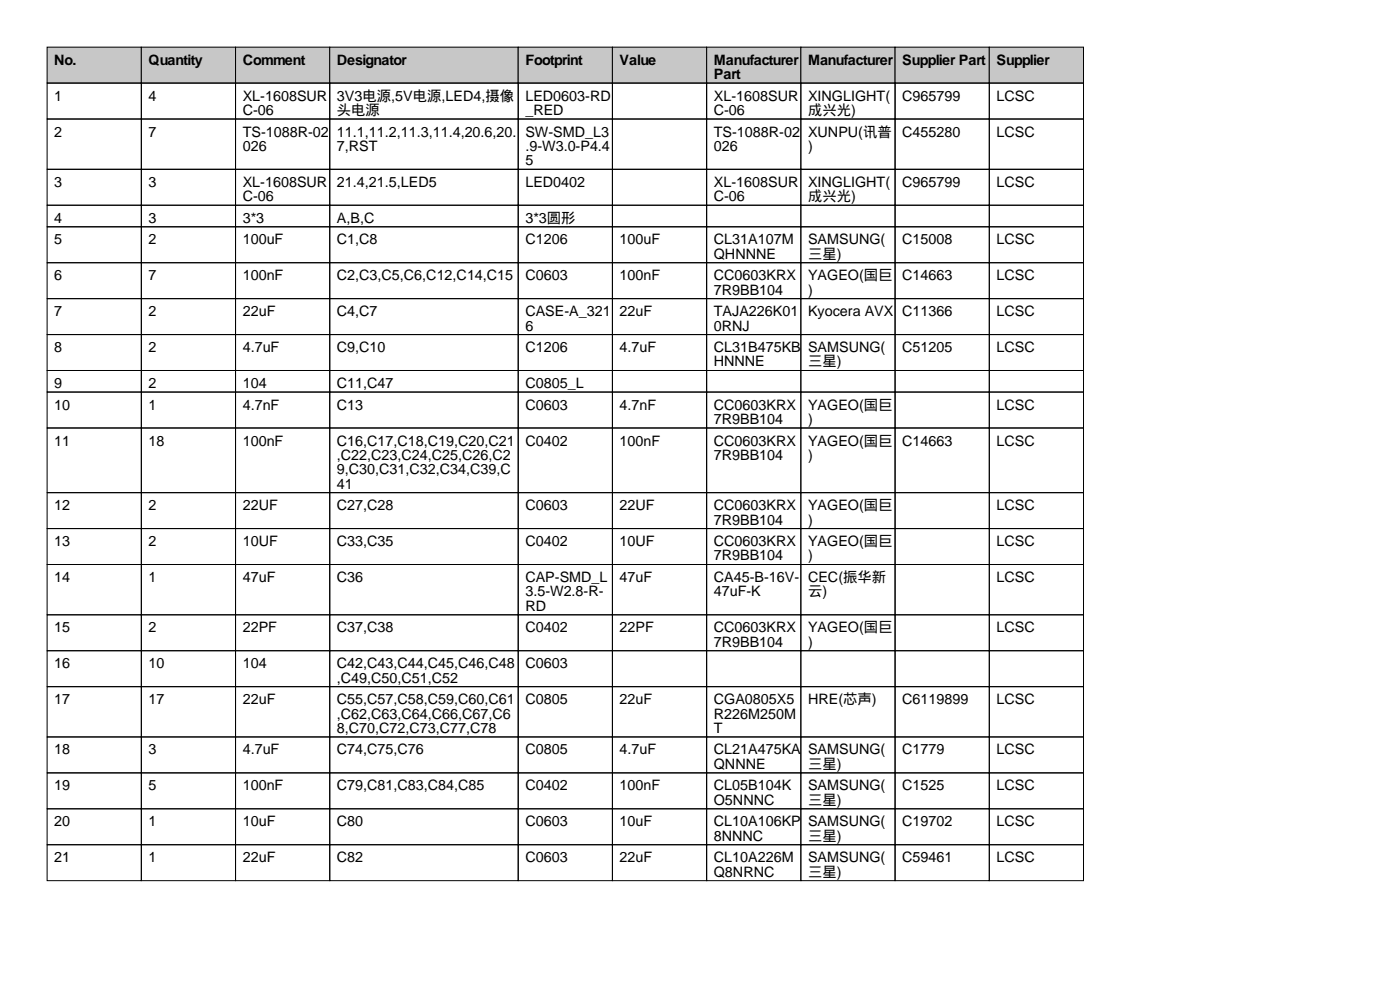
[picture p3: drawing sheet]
<svg xmlns="http://www.w3.org/2000/svg" width="297mm" height="210mm" viewBox="0 0 297 210" stroke-linecap="round" stroke-linejoin="round" font-family="sans-serif">
<defs><g id="words">
<g font-size="3">
<text x="11.5" y="13.7">No.</text>
<text x="31.5" y="13.7">Quantity</text>
<text x="51.5" y="13.7">Comment</text>
<text x="71.5" y="13.7">Designator</text>
<text x="111.5" y="13.7">Footprint</text>
<text x="131.5" y="13.7">Value</text>
<text x="151.5" y="13.7">Manufacturer</text>
<text x="151.5" y="16.8">Part</text>
<text x="171.5" y="13.7">Manufacturer</text>
<text x="191.5" y="13.7">Supplier Part</text>
<text x="211.5" y="13.7">Supplier</text>
<text x="11.5" y="21.3">1</text>
<text x="31.5" y="21.3">4</text>
<text x="51.5" y="21.3">XL-1608SUR</text>
<text x="71.5" y="21.3">3V3电源,5V电源,LED4,摄像</text>
<text x="111.5" y="21.3">LED0603-RD</text>
<text x="151.5" y="21.3">XL-1608SUR</text>
<text x="171.5" y="21.3">XINGLIGHT(</text>
<text x="191.5" y="21.3">C965799</text>
<text x="211.5" y="21.3">LCSC</text>
<text x="11.5" y="29">2</text>
<text x="31.5" y="29">7</text>
<text x="51.5" y="24.4">C-06</text>
<text x="51.5" y="29">TS-1088R-02</text>
<text x="71.5" y="24.4">头电源</text>
<text x="71.5" y="29">11.1,11.2,11.3,11.4,20.6,20.</text>
<text x="111.5" y="24.4">_RED</text>
<text x="111.5" y="29">SW-SMD_L3</text>
<text x="151.5" y="24.4">C-06</text>
<text x="151.5" y="29">TS-1088R-02</text>
<text x="171.5" y="24.4">成兴光)</text>
<text x="171.5" y="29">XUNPU(讯普</text>
<text x="191.5" y="29">C455280</text>
<text x="211.5" y="29">LCSC</text>
<text x="51.5" y="32">026</text>
<text x="71.5" y="32">7,RST</text>
<text x="111.5" y="32">.9-W3.0-P4.4</text>
<text x="111.5" y="35.1">5</text>
<text x="151.5" y="32">026</text>
<text x="171.5" y="32">)</text>
<text x="11.5" y="39.6">3</text>
<text x="31.5" y="39.6">3</text>
<text x="51.5" y="39.6">XL-1608SUR</text>
<text x="71.5" y="39.6">21.4,21.5,LED5</text>
<text x="111.5" y="39.6">LED0402</text>
<text x="151.5" y="39.6">XL-1608SUR</text>
<text x="171.5" y="39.6">XINGLIGHT(</text>
<text x="191.5" y="39.6">C965799</text>
<text x="211.5" y="39.6">LCSC</text>
<text x="11.5" y="47.2">4</text>
<text x="31.5" y="47.2">3</text>
<text x="51.5" y="42.7">C-06</text>
<text x="51.5" y="47.2">3*3</text>
<text x="71.5" y="47.2">A,B,C</text>
<text x="111.5" y="47.2">3*3圆形</text>
<text x="151.5" y="42.7">C-06</text>
<text x="171.5" y="42.7">成兴光)</text>
<text x="11.5" y="51.8">5</text>
<text x="31.5" y="51.8">2</text>
<text x="51.5" y="51.8">100uF</text>
<text x="71.5" y="51.8">C1,C8</text>
<text x="111.5" y="51.8">C1206</text>
<text x="131.5" y="51.8">100uF</text>
<text x="151.5" y="51.8">CL31A107M</text>
<text x="171.5" y="51.8">SAMSUNG(</text>
<text x="191.5" y="51.8">C15008</text>
<text x="211.5" y="51.8">LCSC</text>
<text x="11.5" y="59.4">6</text>
<text x="31.5" y="59.4">7</text>
<text x="51.5" y="59.4">100nF</text>
<text x="71.5" y="59.4">C2,C3,C5,C6,C12,C14,C15</text>
<text x="111.5" y="59.4">C0603</text>
<text x="131.5" y="59.4">100nF</text>
<text x="151.5" y="54.9">QHNNNE</text>
<text x="151.5" y="59.4">CC0603KRX</text>
<text x="171.5" y="54.9">三星)</text>
<text x="171.5" y="59.4">YAGEO(国巨</text>
<text x="191.5" y="59.4">C14663</text>
<text x="211.5" y="59.4">LCSC</text>
<text x="151.5" y="62.5">7R9BB104</text>
<text x="171.5" y="62.5">)</text>
<text x="11.5" y="67.1">7</text>
<text x="31.5" y="67.1">2</text>
<text x="51.5" y="67.1">22uF</text>
<text x="71.5" y="67.1">C4,C7</text>
<text x="111.5" y="67.1">CASE-A_321</text>
<text x="111.5" y="70.1">6</text>
<text x="131.5" y="67.1">22uF</text>
<text x="151.5" y="67.1">TAJA226K01</text>
<text x="151.5" y="70.1">0RNJ</text>
<text x="171.5" y="67.1">Kyocera AVX</text>
<text x="191.5" y="67.1">C11366</text>
<text x="211.5" y="67.1">LCSC</text>
<text x="11.5" y="74.7">8</text>
<text x="31.5" y="74.7">2</text>
<text x="51.5" y="74.7">4.7uF</text>
<text x="71.5" y="74.7">C9,C10</text>
<text x="111.5" y="74.7">C1206</text>
<text x="131.5" y="74.7">4.7uF</text>
<text x="151.5" y="74.7">CL31B475KB</text>
<text x="151.5" y="77.7">HNNNE</text>
<text x="171.5" y="74.7">SAMSUNG(</text>
<text x="171.5" y="77.7">三星)</text>
<text x="191.5" y="74.7">C51205</text>
<text x="211.5" y="74.7">LCSC</text>
<text x="11.5" y="82.3">9</text>
<text x="31.5" y="82.3">2</text>
<text x="51.5" y="82.3">104</text>
<text x="71.5" y="82.3">C11,C47</text>
<text x="111.5" y="82.3">C0805_L</text>
<text x="11.5" y="86.9">10</text>
<text x="31.5" y="86.9">1</text>
<text x="51.5" y="86.9">4.7nF</text>
<text x="71.5" y="86.9">C13</text>
<text x="111.5" y="86.9">C0603</text>
<text x="131.5" y="86.9">4.7nF</text>
<text x="151.5" y="86.9">CC0603KRX</text>
<text x="151.5" y="89.9">7R9BB104</text>
<text x="171.5" y="86.9">YAGEO(国巨</text>
<text x="171.5" y="89.9">)</text>
<text x="211.5" y="86.9">LCSC</text>
<text x="11.5" y="94.5">11</text>
<text x="31.5" y="94.5">18</text>
<text x="51.5" y="94.5">100nF</text>
<text x="71.5" y="94.5">C16,C17,C18,C19,C20,C21</text>
<text x="111.5" y="94.5">C0402</text>
<text x="131.5" y="94.5">100nF</text>
<text x="151.5" y="94.5">CC0603KRX</text>
<text x="171.5" y="94.5">YAGEO(国巨</text>
<text x="191.5" y="94.5">C14663</text>
<text x="211.5" y="94.5">LCSC</text>
<text x="71.5" y="97.5">,C22,C23,C24,C25,C26,C2</text>
<text x="71.5" y="100.6">9,C30,C31,C32,C34,C39,C</text>
<text x="151.5" y="97.5">7R9BB104</text>
<text x="171.5" y="97.5">)</text>
<text x="71.5" y="103.6">41</text>
<text x="11.5" y="108.2">12</text>
<text x="31.5" y="108.2">2</text>
<text x="51.5" y="108.2">22UF</text>
<text x="71.5" y="108.2">C27,C28</text>
<text x="111.5" y="108.2">C0603</text>
<text x="131.5" y="108.2">22UF</text>
<text x="151.5" y="108.2">CC0603KRX</text>
<text x="151.5" y="111.3">7R9BB104</text>
<text x="171.5" y="108.2">YAGEO(国巨</text>
<text x="171.5" y="111.3">)</text>
<text x="211.5" y="108.2">LCSC</text>
<text x="11.5" y="115.8">13</text>
<text x="31.5" y="115.8">2</text>
<text x="51.5" y="115.8">10UF</text>
<text x="71.5" y="115.8">C33,C35</text>
<text x="111.5" y="115.8">C0402</text>
<text x="131.5" y="115.8">10UF</text>
<text x="151.5" y="115.8">CC0603KRX</text>
<text x="151.5" y="118.9">7R9BB104</text>
<text x="171.5" y="115.8">YAGEO(国巨</text>
<text x="171.5" y="118.9">)</text>
<text x="211.5" y="115.8">LCSC</text>
<text x="11.5" y="123.4">14</text>
<text x="31.5" y="123.4">1</text>
<text x="51.5" y="123.4">47uF</text>
<text x="71.5" y="123.4">C36</text>
<text x="111.5" y="123.4">CAP-SMD_L</text>
<text x="131.5" y="123.4">47uF</text>
<text x="151.5" y="123.4">CA45-B-16V-</text>
<text x="171.5" y="123.4">CEC(振华新</text>
<text x="211.5" y="123.4">LCSC</text>
<text x="111.5" y="126.5">3.5-W2.8-R-</text>
<text x="111.5" y="129.5">RD</text>
<text x="151.5" y="126.5">47uF-K</text>
<text x="171.5" y="126.5">云)</text>
<text x="11.5" y="134.1">15</text>
<text x="31.5" y="134.1">2</text>
<text x="51.5" y="134.1">22PF</text>
<text x="71.5" y="134.1">C37,C38</text>
<text x="111.5" y="134.1">C0402</text>
<text x="131.5" y="134.1">22PF</text>
<text x="151.5" y="134.1">CC0603KRX</text>
<text x="151.5" y="137.2">7R9BB104</text>
<text x="171.5" y="134.1">YAGEO(国巨</text>
<text x="171.5" y="137.2">)</text>
<text x="211.5" y="134.1">LCSC</text>
<text x="11.5" y="141.7">16</text>
<text x="31.5" y="141.7">10</text>
<text x="51.5" y="141.7">104</text>
<text x="71.5" y="141.7">C42,C43,C44,C45,C46,C48</text>
<text x="111.5" y="141.7">C0603</text>
<text x="11.5" y="149.4">17</text>
<text x="31.5" y="149.4">17</text>
<text x="51.5" y="149.4">22uF</text>
<text x="71.5" y="144.8">,C49,C50,C51,C52</text>
<text x="71.5" y="149.4">C55,C57,C58,C59,C60,C61</text>
<text x="111.5" y="149.4">C0805</text>
<text x="131.5" y="149.4">22uF</text>
<text x="151.5" y="149.4">CGA0805X5</text>
<text x="171.5" y="149.4">HRE(芯声)</text>
<text x="191.5" y="149.4">C6119899</text>
<text x="211.5" y="149.4">LCSC</text>
<text x="71.5" y="152.4">,C62,C63,C64,C66,C67,C6</text>
<text x="71.5" y="155.5">8,C70,C72,C73,C77,C78</text>
<text x="151.5" y="152.4">R226M250M</text>
<text x="151.5" y="155.5">T</text>
<text x="11.5" y="160">18</text>
<text x="31.5" y="160">3</text>
<text x="51.5" y="160">4.7uF</text>
<text x="71.5" y="160">C74,C75,C76</text>
<text x="111.5" y="160">C0805</text>
<text x="131.5" y="160">4.7uF</text>
<text x="151.5" y="160">CL21A475KA</text>
<text x="171.5" y="160">SAMSUNG(</text>
<text x="191.5" y="160">C1779</text>
<text x="211.5" y="160">LCSC</text>
<text x="11.5" y="167.6">19</text>
<text x="31.5" y="167.6">5</text>
<text x="51.5" y="167.6">100nF</text>
<text x="71.5" y="167.6">C79,C81,C83,C84,C85</text>
<text x="111.5" y="167.6">C0402</text>
<text x="131.5" y="167.6">100nF</text>
<text x="151.5" y="163.1">QNNNE</text>
<text x="151.5" y="167.6">CL05B104K</text>
<text x="171.5" y="163.1">三星)</text>
<text x="171.5" y="167.6">SAMSUNG(</text>
<text x="191.5" y="167.6">C1525</text>
<text x="211.5" y="167.6">LCSC</text>
<text x="151.5" y="170.7">O5NNNC</text>
<text x="171.5" y="170.7">三星)</text>
<text x="11.5" y="175.3">20</text>
<text x="31.5" y="175.3">1</text>
<text x="51.5" y="175.3">10uF</text>
<text x="71.5" y="175.3">C80</text>
<text x="111.5" y="175.3">C0603</text>
<text x="131.5" y="175.3">10uF</text>
<text x="151.5" y="175.3">CL10A106KP</text>
<text x="151.5" y="178.3">8NNNC</text>
<text x="171.5" y="175.3">SAMSUNG(</text>
<text x="171.5" y="178.3">三星)</text>
<text x="191.5" y="175.3">C19702</text>
<text x="211.5" y="175.3">LCSC</text>
<text x="11.5" y="182.9">21</text>
<text x="31.5" y="182.9">1</text>
<text x="51.5" y="182.9">22uF</text>
<text x="71.5" y="182.9">C82</text>
<text x="111.5" y="182.9">C0603</text>
<text x="131.5" y="182.9">22uF</text>
<text x="151.5" y="182.9">CL10A226M</text>
<text x="151.5" y="185.9">Q8NRNC</text>
<text x="171.5" y="182.9">SAMSUNG(</text>
<text x="171.5" y="185.9">三星)</text>
<text x="191.5" y="182.9">C59461</text>
<text x="211.5" y="182.9">LCSC</text>
</g>
</g></defs>
<g fill="#c7c7c7" stroke="#000" stroke-width=".21">
<path d="M10 10h20v7.6h-20z"/>
<path d="M30 10h20v7.6h-20z"/>
<path d="M50 10h20v7.6h-20z"/>
<path d="M70 10h40v7.6h-40z"/>
<path d="M110 10h20v7.6h-20z"/>
<path d="M130 10h20v7.6h-20z"/>
<path d="M150 10h20v7.6h-20z"/>
<path d="M170 10h20v7.6h-20z"/>
<path d="M190 10h20v7.6h-20z"/>
<path d="M210 10h20v7.6h-20z"/>
</g>
<g fill="none" stroke="#000" stroke-width=".21">
<path d="M10 17.6h20v7.6h-20zM30 17.6h20v7.6h-20zM50 17.6h20v7.6h-20zM70 17.6h40v7.6h-40zM110 17.6h20v7.6h-20zM130 17.6h20v7.6h-20zM150 17.6h20v7.6h-20zM170 17.6h20v7.6h-20zM190 17.6h20v7.6h-20zM210 17.6h20v7.6h-20zM10 25.2h20v10.7h-20zM10 35.9h20v7.6h-20z"/>
<path d="M30 25.2h20v10.7h-20zM30 35.9h20v7.6h-20zM50 25.2h20v10.7h-20zM50 35.9h20v7.6h-20zM70 25.2h40v10.7h-40zM70 35.9h40v7.6h-40zM110 25.2h20v10.7h-20zM110 35.9h20v7.6h-20zM130 25.2h20v10.7h-20zM130 35.9h20v7.6h-20zM150 25.2h20v10.7h-20zM150 35.9h20v7.6h-20z"/>
<path d="M170 25.2h20v10.7h-20zM170 35.9h20v7.6h-20zM190 25.2h20v10.7h-20zM190 35.9h20v7.6h-20zM210 25.2h20v10.7h-20zM210 35.9h20v7.6h-20zM10 43.5h20v4.6h-20zM10 48.1h20v7.6h-20zM10 55.7h20v7.6h-20zM30 43.5h20v4.6h-20zM30 48.1h20v7.6h-20zM30 55.7h20v7.6h-20z"/>
<path d="M50 43.5h20v4.6h-20zM50 48.1h20v7.6h-20zM50 55.7h20v7.6h-20zM70 43.5h40v4.6h-40zM70 48.1h40v7.6h-40zM70 55.7h40v7.6h-40zM110 43.5h20v4.6h-20zM110 48.1h20v7.6h-20zM110 55.7h20v7.6h-20zM130 43.5h20v4.6h-20zM130 48.1h20v7.6h-20zM130 55.7h20v7.6h-20z"/>
<path d="M150 43.5h20v4.6h-20zM150 48.1h20v7.6h-20zM150 55.7h20v7.6h-20zM170 43.5h20v4.6h-20zM170 48.1h20v7.6h-20zM170 55.7h20v7.6h-20zM190 43.5h20v4.6h-20zM190 48.1h20v7.6h-20zM190 55.7h20v7.6h-20zM210 43.5h20v4.6h-20zM210 48.1h20v7.6h-20zM210 55.7h20v7.6h-20z"/>
<path d="M10 63.3h20v7.7h-20zM10 71h20v7.6h-20zM10 78.6h20v4.6h-20zM30 63.3h20v7.7h-20zM30 71h20v7.6h-20zM30 78.6h20v4.6h-20zM50 63.3h20v7.7h-20zM50 71h20v7.6h-20zM50 78.6h20v4.6h-20zM70 63.3h40v7.7h-40zM70 71h40v7.6h-40zM70 78.6h40v4.6h-40z"/>
<path d="M110 63.3h20v7.7h-20zM110 71h20v7.6h-20zM110 78.6h20v4.6h-20zM130 63.3h20v7.7h-20zM130 71h20v7.6h-20zM130 78.6h20v4.6h-20zM150 63.3h20v7.7h-20zM150 71h20v7.6h-20zM150 78.6h20v4.6h-20zM170 63.3h20v7.7h-20zM170 71h20v7.6h-20zM170 78.6h20v4.6h-20z"/>
<path d="M190 63.3h20v7.7h-20zM190 71h20v7.6h-20zM190 78.6h20v4.6h-20zM210 63.3h20v7.7h-20zM210 71h20v7.6h-20zM210 78.6h20v4.6h-20zM10 83.2h20v7.6h-20zM10 90.8h20v13.7h-20zM30 83.2h20v7.6h-20zM30 90.8h20v13.7h-20zM50 83.2h20v7.6h-20zM50 90.8h20v13.7h-20z"/>
<path d="M70 83.2h40v7.6h-40zM70 90.8h40v13.7h-40zM110 83.2h20v7.6h-20zM110 90.8h20v13.7h-20zM130 83.2h20v7.6h-20zM130 90.8h20v13.7h-20zM150 83.2h20v7.6h-20zM150 90.8h20v13.7h-20zM170 83.2h20v7.6h-20zM170 90.8h20v13.7h-20zM190 83.2h20v7.6h-20zM190 90.8h20v13.7h-20z"/>
<path d="M210 83.2h20v7.6h-20zM210 90.8h20v13.7h-20zM10 104.5h20v7.6h-20zM10 112.1h20v7.6h-20zM10 119.7h20v10.7h-20zM30 104.5h20v7.6h-20zM30 112.1h20v7.6h-20zM30 119.7h20v10.7h-20zM50 104.5h20v7.6h-20zM50 112.1h20v7.6h-20zM50 119.7h20v10.7h-20zM70 104.5h40v7.6h-40z"/>
<path d="M70 112.1h40v7.6h-40zM70 119.7h40v10.7h-40zM110 104.5h20v7.6h-20zM110 112.1h20v7.6h-20zM110 119.7h20v10.7h-20zM130 104.5h20v7.6h-20zM130 112.1h20v7.6h-20zM130 119.7h20v10.7h-20zM150 104.5h20v7.6h-20zM150 112.1h20v7.6h-20zM150 119.7h20v10.7h-20zM170 104.5h20v7.6h-20z"/>
<path d="M170 112.1h20v7.6h-20zM170 119.7h20v10.7h-20zM190 104.5h20v7.6h-20zM190 112.1h20v7.6h-20zM190 119.7h20v10.7h-20zM210 104.5h20v7.6h-20zM210 112.1h20v7.6h-20zM210 119.7h20v10.7h-20zM10 130.4h20v7.6h-20zM10 138h20v7.6h-20zM30 130.4h20v7.6h-20zM30 138h20v7.6h-20z"/>
<path d="M50 130.4h20v7.6h-20zM50 138h20v7.6h-20zM70 130.4h40v7.6h-40zM70 138h40v7.6h-40zM110 130.4h20v7.6h-20zM110 138h20v7.6h-20zM130 130.4h20v7.6h-20zM130 138h20v7.6h-20zM150 130.4h20v7.6h-20zM150 138h20v7.6h-20zM170 130.4h20v7.6h-20zM170 138h20v7.6h-20z"/>
<path d="M190 130.4h20v7.6h-20zM190 138h20v7.6h-20zM210 130.4h20v7.6h-20zM210 138h20v7.6h-20zM10 145.6h20v10.7h-20zM10 156.3h20v7.6h-20zM30 145.6h20v10.7h-20zM30 156.3h20v7.6h-20zM50 145.6h20v10.7h-20zM50 156.3h20v7.6h-20zM70 145.6h40v10.7h-40zM70 156.3h40v7.6h-40z"/>
<path d="M110 145.6h20v10.7h-20zM110 156.3h20v7.6h-20zM130 145.6h20v10.7h-20zM130 156.3h20v7.6h-20zM150 145.6h20v10.7h-20zM150 156.3h20v7.6h-20zM170 145.6h20v10.7h-20zM170 156.3h20v7.6h-20zM190 145.6h20v10.7h-20zM190 156.3h20v7.6h-20zM210 145.6h20v10.7h-20zM210 156.3h20v7.6h-20z"/>
<path d="M10 163.9h20v7.6h-20zM10 171.5h20v7.7h-20zM10 179.2h20v7.6h-20zM30 163.9h20v7.6h-20zM30 171.5h20v7.7h-20zM30 179.2h20v7.6h-20zM50 163.9h20v7.6h-20zM50 171.5h20v7.7h-20zM50 179.2h20v7.6h-20zM70 163.9h40v7.6h-40zM70 171.5h40v7.7h-40zM70 179.2h40v7.6h-40z"/>
<path d="M110 163.9h20v7.6h-20zM110 171.5h20v7.7h-20zM110 179.2h20v7.6h-20zM130 163.9h20v7.6h-20zM130 171.5h20v7.7h-20zM130 179.2h20v7.6h-20zM150 163.9h20v7.6h-20zM150 171.5h20v7.7h-20zM150 179.2h20v7.6h-20zM170 163.9h20v7.6h-20zM170 171.5h20v7.7h-20zM170 179.2h20v7.6h-20z"/>
<path d="M190 163.9h20v7.6h-20zM190 171.5h20v7.7h-20zM190 179.2h20v7.6h-20zM210 163.9h20v7.6h-20zM210 171.5h20v7.7h-20zM210 179.2h20v7.6h-20z"/>
</g>
<use href="#words"/>
</svg>
